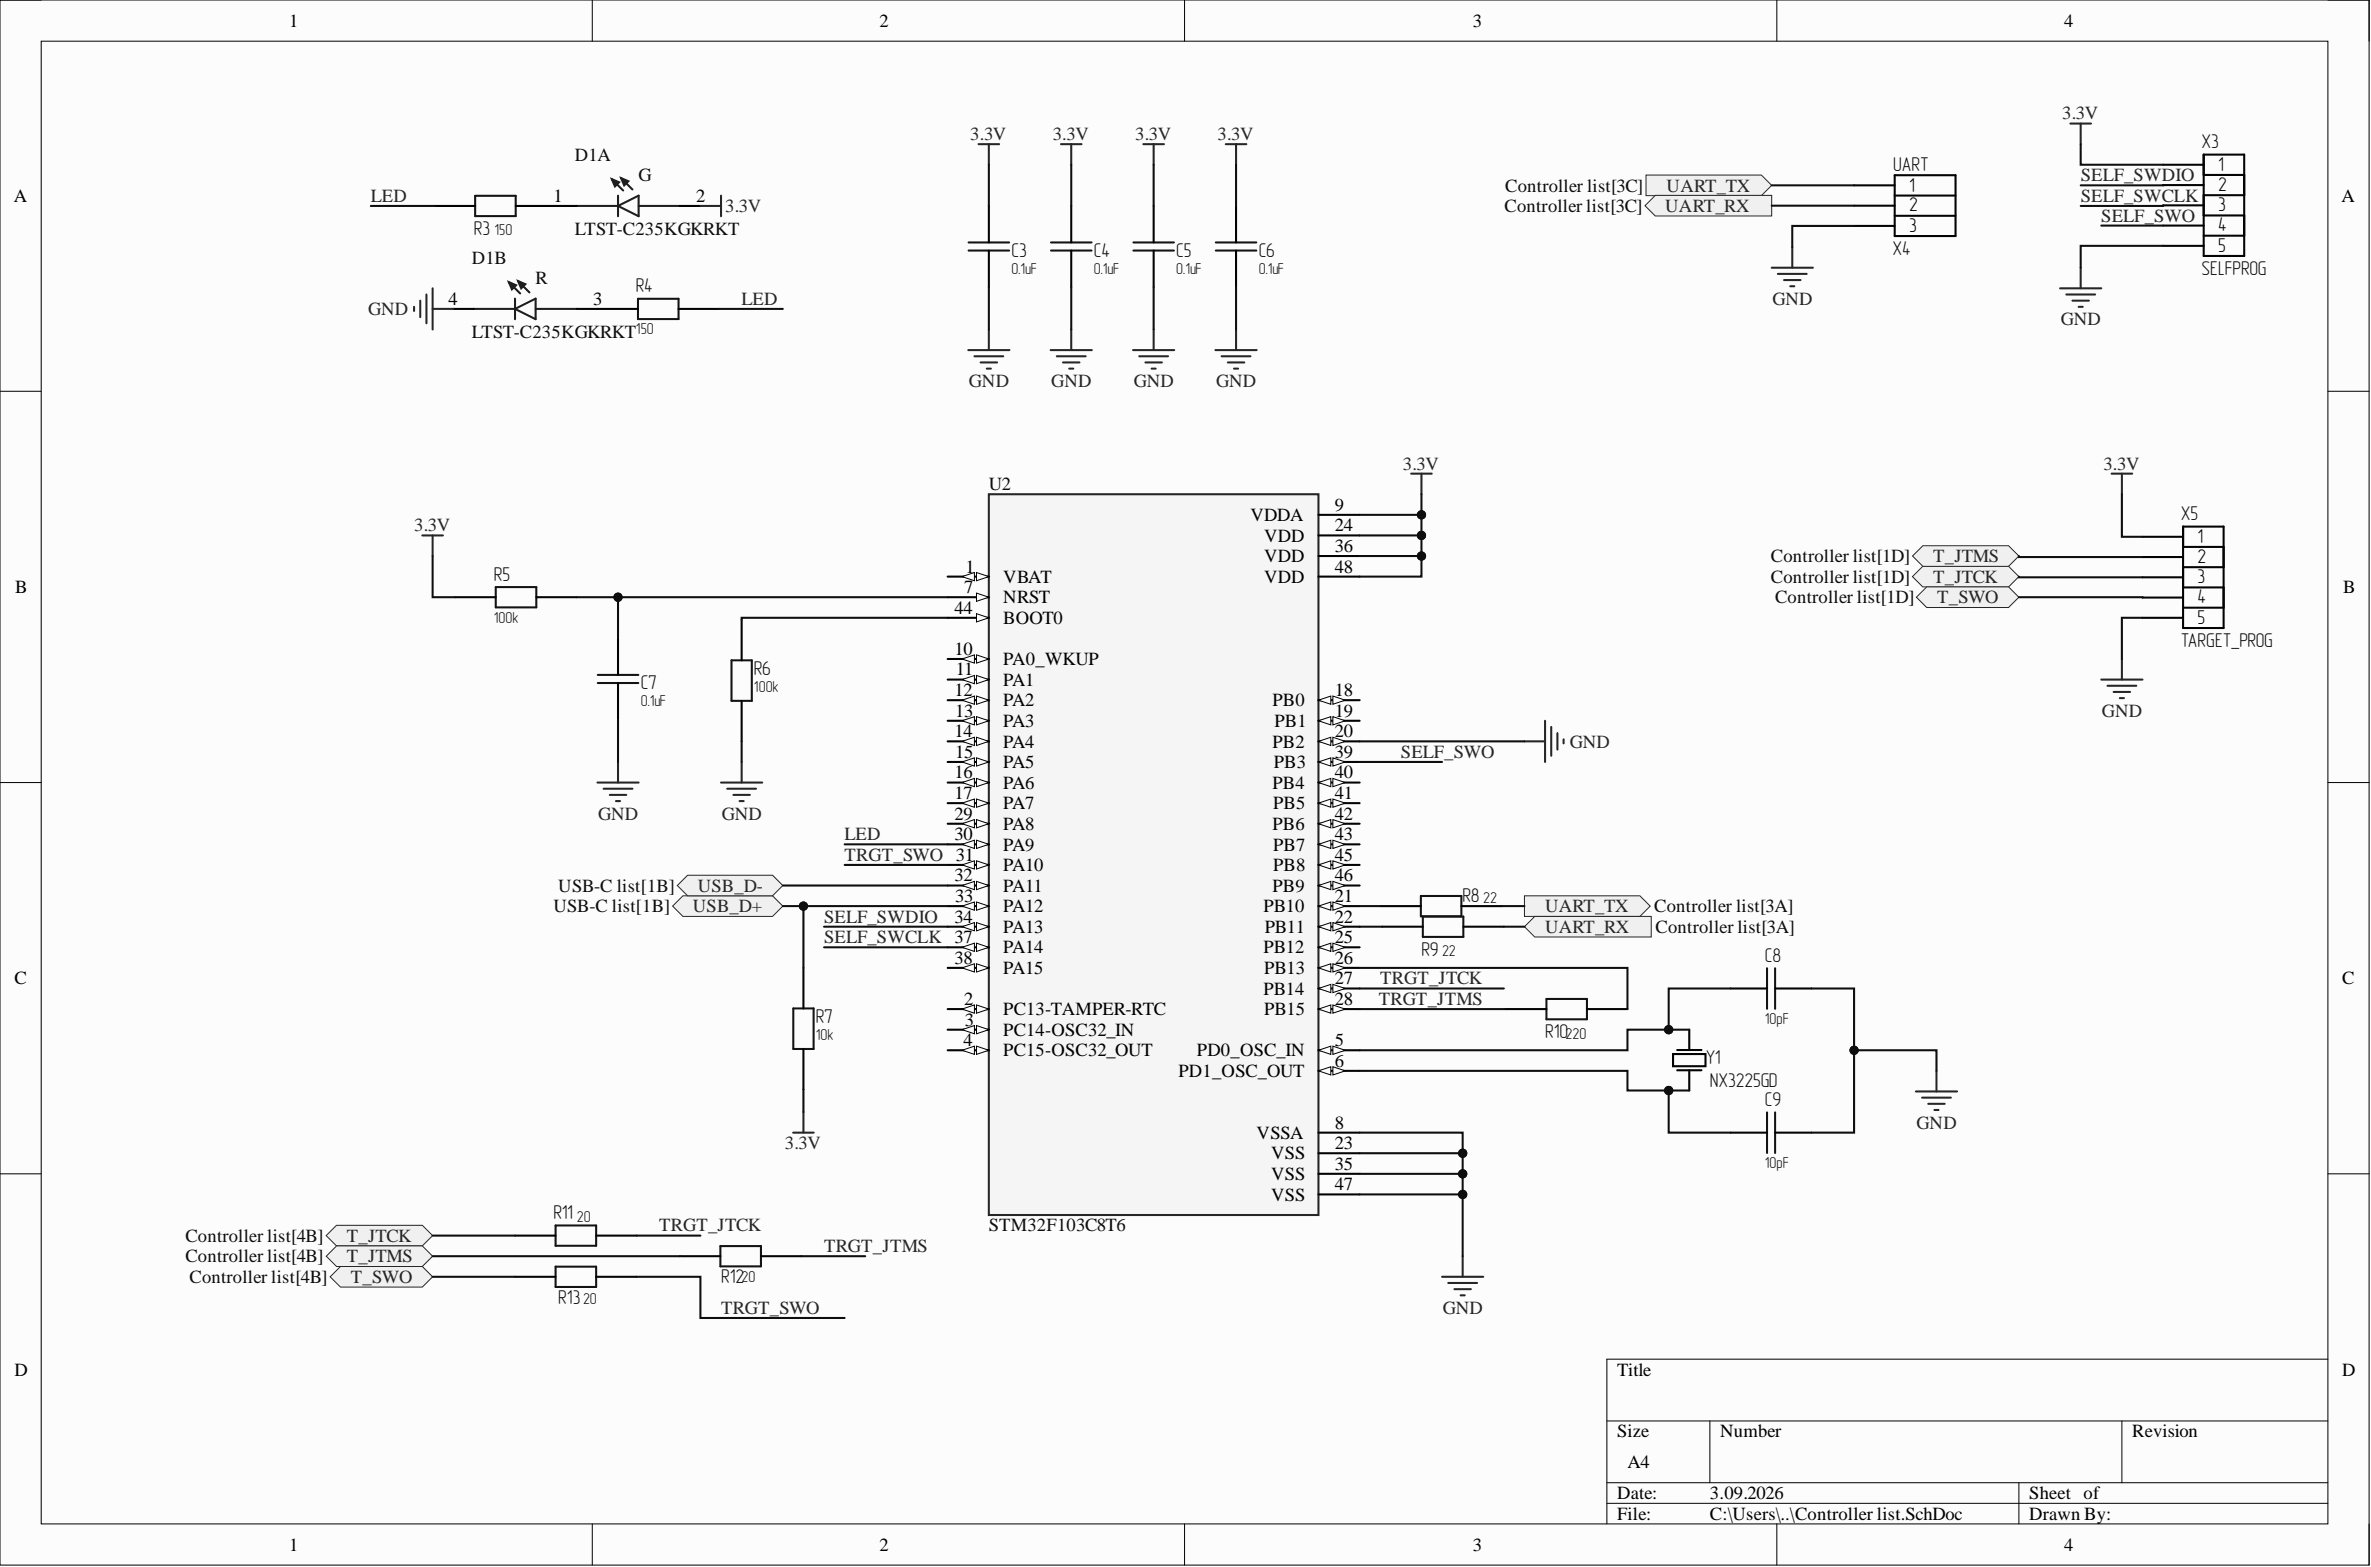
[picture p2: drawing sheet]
<svg xmlns="http://www.w3.org/2000/svg" width="292mm" height="193mm" viewBox="0 0 292 193" stroke-linecap="round" stroke-linejoin="round" font-family="sans-serif">
<defs><g id="words">
<g font-size="2.5" fill="#0e0e0e">
<text x="233.2" y="21">UART</text>
<text x="271.2" y="18.3">X3</text>
<text x="58.4" y="28.9">R3</text>
<text x="124.6" y="31.6">C3</text>
<text x="134.8" y="31.6">C4</text>
<text x="144.9" y="31.6">C5</text>
<text x="155.1" y="31.6">C6</text>
<text x="233.2" y="31.4">X4</text>
<text x="271.2" y="33.8">SELFPROG</text>
<text x="78.3" y="36">R4</text>
<text x="268.7" y="64.1">X5</text>
<text x="60.8" y="71.5">R5</text>
<text x="92.9" y="83.1">R6</text>
<text x="268.7" y="79.6">TARGET_PROG</text>
<text x="78.9" y="84.9">C7</text>
<text x="180.2" y="111.1">R8</text>
<text x="175.1" y="117.7">R9</text>
<text x="217.4" y="118.4">C8</text>
<text x="100.5" y="126">R7</text>
<text x="190.3" y="127.8">R10</text>
<text x="210.1" y="131">Y1</text>
<text x="210.7" y="133.9">NX3225GD</text>
<text x="217.4" y="136.2">C9</text>
<text x="68.2" y="150.1">R11</text>
<text x="68.8" y="160.5">R13</text>
<text x="88.8" y="158">R12</text>
</g>
<g font-size="2.5">
<text x="235.2" y="23.6">1</text>
<text x="273.3" y="21">1</text>
<text x="273.3" y="23.5">2</text>
<text x="235.2" y="26">2</text>
<text x="235.2" y="28.6">3</text>
<text x="273.3" y="26">3</text>
<text x="273.3" y="28.5">4</text>
<text x="273.3" y="31">5</text>
<text x="270.7" y="66.9">1</text>
<text x="270.7" y="69.3">2</text>
<text x="270.7" y="71.9">3</text>
<text x="270.7" y="74.3">4</text>
<text x="270.7" y="76.8">5</text>
</g>
<g font-size="2.3">
<text x="35.6" y="3.3">1</text>
<text x="108.4" y="3.3">2</text>
<text x="181.5" y="3.3">3</text>
<text x="254.3" y="3.3">4</text>
<text x="1.7" y="24.9">A</text>
<text x="68.2" y="24.9">1</text>
<text x="85.8" y="24.9">2</text>
<text x="288.5" y="24.9">A</text>
<text x="55.2" y="37.5">4</text>
<text x="73.1" y="37.5">3</text>
<text x="154.1" y="64.2">VDDA</text>
<text x="164.5" y="62.9">9</text>
<text x="164.5" y="65.4">24</text>
<text x="118.9" y="70.5">1</text>
<text x="123.6" y="71.8">VBAT</text>
<text x="155.7" y="66.7">VDD</text>
<text x="155.7" y="69.2">VDD</text>
<text x="155.7" y="71.8">VDD</text>
<text x="164.5" y="68">36</text>
<text x="164.5" y="70.5">48</text>
<text x="1.9" y="73">B</text>
<text x="117.6" y="75.6">44</text>
<text x="118.8" y="73">7</text>
<text x="123.6" y="74.3">NRST</text>
<text x="123.6" y="76.8">BOOT0</text>
<text x="288.7" y="73">B</text>
<text x="117.6" y="80.6">10</text>
<text x="117.8" y="83.2">11</text>
<text x="123.6" y="81.9">PA0_WKUP</text>
<text x="117.6" y="85.7">12</text>
<text x="117.7" y="88.3">13</text>
<text x="123.6" y="84.4">PA1</text>
<text x="123.6" y="87">PA2</text>
<text x="123.6" y="89.5">PA3</text>
<text x="156.8" y="87">PB0</text>
<text x="157" y="89.5">PB1</text>
<text x="164.5" y="85.7">18</text>
<text x="164.5" y="88.3">19</text>
<text x="117.6" y="90.8">14</text>
<text x="117.6" y="95.9">16</text>
<text x="117.7" y="93.3">15</text>
<text x="123.6" y="92.1">PA4</text>
<text x="123.6" y="94.6">PA5</text>
<text x="156.8" y="92.1">PB2</text>
<text x="156.9" y="94.6">PB3</text>
<text x="164.5" y="90.8">20</text>
<text x="164.5" y="93.3">39</text>
<text x="164.5" y="95.9">40</text>
<text x="117.6" y="98.4">17</text>
<text x="117.6" y="100.9">29</text>
<text x="123.6" y="97.1">PA6</text>
<text x="123.6" y="99.7">PA7</text>
<text x="156.8" y="97.1">PB4</text>
<text x="156.8" y="99.7">PB5</text>
<text x="164.5" y="98.4">41</text>
<text x="164.5" y="100.9">42</text>
<text x="117.6" y="103.5">30</text>
<text x="123.6" y="102.2">PA8</text>
<text x="123.6" y="104.7">PA9</text>
<text x="123.6" y="107.3">PA10</text>
<text x="156.8" y="102.2">PB6</text>
<text x="156.8" y="104.7">PB7</text>
<text x="156.8" y="107.3">PB8</text>
<text x="164.5" y="103.5">43</text>
<text x="164.5" y="106">45</text>
<text x="117.6" y="108.5">32</text>
<text x="117.6" y="113.6">34</text>
<text x="117.7" y="111.1">33</text>
<text x="123.6" y="109.8">PA11</text>
<text x="123.6" y="112.3">PA12</text>
<text x="155.7" y="112.3">PB10</text>
<text x="156.8" y="109.8">PB9</text>
<text x="164.5" y="108.5">46</text>
<text x="164.5" y="111.1">21</text>
<text x="164.5" y="113.6">22</text>
<text x="117.6" y="118.7">38</text>
<text x="123.6" y="114.9">PA13</text>
<text x="123.6" y="117.4">PA14</text>
<text x="123.6" y="120">PA15</text>
<text x="155.7" y="117.4">PB12</text>
<text x="155.7" y="120">PB13</text>
<text x="155.8" y="114.9">PB11</text>
<text x="164.5" y="116.1">25</text>
<text x="164.5" y="118.7">26</text>
<text x="1.8" y="121.2">C</text>
<text x="118.8" y="123.8">2</text>
<text x="123.6" y="125">PC13-TAMPER-RTC</text>
<text x="155.7" y="122.5">PB14</text>
<text x="155.7" y="125">PB15</text>
<text x="164.5" y="121.2">27</text>
<text x="164.5" y="123.8">28</text>
<text x="288.6" y="121.2">C</text>
<text x="118.7" y="128.8">4</text>
<text x="118.9" y="126.3">3</text>
<text x="123.6" y="127.6">PC14-OSC32_IN</text>
<text x="123.6" y="130.1">PC15-OSC32_OUT</text>
<text x="147.5" y="130.1">PD0_OSC_IN</text>
<text x="164.5" y="128.8">5</text>
<text x="164.5" y="131.4">6</text>
<text x="145.2" y="132.6">PD1_OSC_OUT</text>
<text x="154.8" y="140.2">VSSA</text>
<text x="156.6" y="142.8">VSS</text>
<text x="164.5" y="139">8</text>
<text x="164.5" y="141.5">23</text>
<text x="156.6" y="145.3">VSS</text>
<text x="156.6" y="147.8">VSS</text>
<text x="164.5" y="144">35</text>
<text x="164.5" y="146.6">47</text>
<text x="1.8" y="169.4">D</text>
<text x="199.2" y="169.4">Title</text>
<text x="288.6" y="169.4">D</text>
<text x="199.2" y="177">Size</text>
<text x="211.9" y="177">Number</text>
<text x="262.7" y="177">Revision</text>
<text x="199.2" y="184.6">Date:</text>
<text x="200.5" y="180.8">A4</text>
<text x="210.7" y="184.6">3.09.2026</text>
<text x="250" y="184.6">Sheet of</text>
<text x="35.6" y="191">1</text>
<text x="108.4" y="191">2</text>
<text x="181.5" y="191">3</text>
<text x="199.2" y="187.2">File:</text>
<text x="210.7" y="187.2">C:\Users\..\Controller list.SchDoc</text>
<text x="250" y="187.2">Drawn By:</text>
<text x="254.3" y="191">4</text>
</g>
<g font-size="2.3" fill="#262626">
<text x="119.5" y="17.2">3.3V</text>
<text x="129.7" y="17.2">3.3V</text>
<text x="139.8" y="17.2">3.3V</text>
<text x="150" y="17.2">3.3V</text>
<text x="254.1" y="14.7">3.3V</text>
<text x="205.3" y="23.6">UART_TX</text>
<text x="256.3" y="22.3">SELF_SWDIO</text>
<text x="45.7" y="24.9">LED</text>
<text x="89.3" y="26.1">3.3V</text>
<text x="205.2" y="26.1">UART_RX</text>
<text x="256.3" y="24.9">SELF_SWCLK</text>
<text x="258.9" y="27.3">SELF_SWO</text>
<text x="45.3" y="38.8">GND</text>
<text x="91.4" y="37.5">LED</text>
<text x="218.3" y="37.5">GND</text>
<text x="253.9" y="40.1">GND</text>
<text x="119.4" y="47.7">GND</text>
<text x="129.5" y="47.7">GND</text>
<text x="139.7" y="47.7">GND</text>
<text x="149.8" y="47.7">GND</text>
<text x="172.8" y="57.8">3.3V</text>
<text x="259.1" y="57.8">3.3V</text>
<text x="51" y="65.4">3.3V</text>
<text x="238.1" y="71.8">T_JTCK</text>
<text x="238.1" y="69.2">T_JTMS</text>
<text x="238.7" y="74.3">T_SWO</text>
<text x="259" y="88.3">GND</text>
<text x="172.6" y="93.3">SELF_SWO</text>
<text x="193.4" y="92.1">GND</text>
<text x="73.7" y="100.9">GND</text>
<text x="88.9" y="100.9">GND</text>
<text x="104.1" y="103.5">LED</text>
<text x="104.1" y="106">TRGT_SWO 31</text>
<text x="85.4" y="112.3">USB_D+</text>
<text x="86" y="109.8">USB_D-</text>
<text x="101.5" y="113.6">SELF_SWDIO</text>
<text x="190.3" y="112.3">UART_TX</text>
<text x="101.5" y="116.1">SELF_SWCLK 37</text>
<text x="190.3" y="114.9">UART_RX</text>
<text x="169.9" y="123.8">TRGT_JTMS</text>
<text x="170" y="121.2">TRGT_JTCK</text>
<text x="96.7" y="141.5">3.3V</text>
<text x="236.1" y="139">GND</text>
<text x="42.7" y="152.9">T_JTCK</text>
<text x="42.7" y="155.5">T_JTMS</text>
<text x="81.2" y="151.7">TRGT_JTCK</text>
<text x="101.5" y="154.2">TRGT_JTMS</text>
<text x="43.2" y="158">T_SWO</text>
<text x="88.8" y="161.8">TRGT_SWO</text>
<text x="177.7" y="161.8">GND</text>
</g>
<g font-size="2.3" fill="#0e0e0e">
<text x="70.8" y="19.8">D1A</text>
<text x="78.7" y="22.3">G</text>
<text x="185.4" y="23.6">Controller list[3C]</text>
<text x="70.8" y="28.9">LTST-C235KGKRKT</text>
<text x="185.4" y="26.1">Controller list[3C]</text>
<text x="58.1" y="32.5">D1B</text>
<text x="66" y="35">R</text>
<text x="58.1" y="41.6">LTST-C235KGKRKT</text>
<text x="121.8" y="60.4">U2</text>
<text x="218.2" y="71.8">Controller list[1D]</text>
<text x="218.2" y="69.2">Controller list[1D]</text>
<text x="218.7" y="74.3">Controller list[1D]</text>
<text x="68.2" y="112.3">USB-C list[1B]</text>
<text x="68.8" y="109.8">USB-C list[1B]</text>
<text x="203.8" y="112.3">Controller list[3A]</text>
<text x="204" y="114.9">Controller list[3A]</text>
<text x="22.8" y="152.9">Controller list[4B]</text>
<text x="22.8" y="155.5">Controller list[4B]</text>
<text x="121.8" y="151.7">STM32F103C8T6</text>
<text x="23.3" y="158">Controller list[4B]</text>
</g>
<g font-size="1.9" fill="#0e0e0e">
<text x="60.9" y="29">150</text>
<text x="124.6" y="33.7">0.1uF</text>
<text x="134.8" y="33.7">0.1uF</text>
<text x="144.9" y="33.7">0.1uF</text>
<text x="155.1" y="33.7">0.1uF</text>
<text x="78.3" y="41.2">150</text>
<text x="60.8" y="76.7">100k</text>
<text x="78.9" y="87">0.1uF</text>
<text x="92.9" y="85.2">100k</text>
<text x="182.7" y="111.2">22</text>
<text x="177.7" y="117.8">22</text>
<text x="100.5" y="128.1">10k</text>
<text x="192.9" y="127.9">220</text>
<text x="217.4" y="126.1">10pF</text>
<text x="217.4" y="143.9">10pF</text>
<text x="71.1" y="150.5">20</text>
<text x="71.8" y="160.6">20</text>
<text x="91.4" y="157.8">20</text>
</g>
</g></defs>
<path d="M0 0h291.9v192.7h-291.9z" fill-rule="evenodd" fill="#fcfcfc"/>
<path d="M0 0h291.9v192.7h-291.9z" fill="none" stroke="#000" stroke-width=".12"/>
<path d="M5.1 5.1h281.7v182.6h-281.7z" fill-rule="evenodd" fill="#fcfcfc"/>
<g fill="none" stroke="#000" stroke-width=".12">
<path d="M0 0h5.1M5.1 5.1h281.7v182.6h-281.7zM73 0v5.1M145.9 0v5.1M218.9 0v5.1M286.8 0h5.1v5.1M0 48.2h5.1M286.8 48.2h5.1M0 96.4h5.1M286.8 96.4h5.1M0 144.6h5.1M286.8 144.6h5.1"/>
<path d="M198 175h88.8M210.7 175v7.6M261.4 175v7.6M286.8 167.4h-88.8v20.3M73 187.7v5M145.9 187.7v5M198 182.6h88.8M198 185.1h88.8M218.9 187.7v5M248.7 182.6v5.1M291.9 187.7v5"/>
</g>
<path d="M121.8 60.9h40.6v88.7h-40.6z" fill-rule="evenodd" fill="#f5f5f5"/>
<path d="M121.8 60.9h40.6v88.7h-40.6z" fill="none" stroke="#262626" stroke-width=".25"/>
<path d="M116.7 71h5.1" fill="none" stroke="#000" stroke-width=".25"/>
<path d="M120.3 70.5l1.5 .5-1.5 .5z" fill="#fbfbfb"/>
<path d="M120.3 70.5l1.5 .5-1.5 .5z" fill="none" stroke="#000" stroke-width=".12"/>
<path d="M118.5 71l1.5-.5v1z" fill="#fbfbfb"/>
<path d="M118.5 71l1.5-.5v1z" fill="none" stroke="#000" stroke-width=".12"/>
<path d="M116.7 73.5h5.1" fill="none" stroke="#000" stroke-width=".25"/>
<path d="M120.3 73l1.5 .5-1.5 .6z" fill="#fbfbfb"/>
<path d="M120.3 73l1.5 .5-1.5 .6z" fill="none" stroke="#000" stroke-width=".12"/>
<path d="M116.7 76.1h5.1" fill="none" stroke="#000" stroke-width=".25"/>
<path d="M120.3 75.6l1.5 .5-1.5 .5z" fill="#fbfbfb"/>
<path d="M120.3 75.6l1.5 .5-1.5 .5z" fill="none" stroke="#000" stroke-width=".12"/>
<path d="M116.7 81.2h5.1" fill="none" stroke="#000" stroke-width=".25"/>
<path d="M120.3 80.6l1.5 .6-1.5 .5z" fill="#fbfbfb"/>
<path d="M120.3 80.6l1.5 .6-1.5 .5z" fill="none" stroke="#000" stroke-width=".12"/>
<path d="M118.5 81.2l1.5-.6v1.1z" fill="#fbfbfb"/>
<path d="M118.5 81.2l1.5-.6v1.1z" fill="none" stroke="#000" stroke-width=".12"/>
<path d="M116.7 83.7h5.1" fill="none" stroke="#000" stroke-width=".25"/>
<path d="M120.3 83.2l1.5 .5-1.5 .5z" fill="#fbfbfb"/>
<path d="M120.3 83.2l1.5 .5-1.5 .5z" fill="none" stroke="#000" stroke-width=".12"/>
<path d="M118.5 83.7l1.5-.5v1z" fill="#fbfbfb"/>
<path d="M118.5 83.7l1.5-.5v1z" fill="none" stroke="#000" stroke-width=".12"/>
<path d="M116.7 86.2h5.1" fill="none" stroke="#000" stroke-width=".25"/>
<path d="M120.3 85.7l1.5 .5-1.5 .5z" fill="#fbfbfb"/>
<path d="M120.3 85.7l1.5 .5-1.5 .5z" fill="none" stroke="#000" stroke-width=".12"/>
<path d="M118.5 86.2l1.5-.5v1z" fill="#fbfbfb"/>
<path d="M118.5 86.2l1.5-.5v1z" fill="none" stroke="#000" stroke-width=".12"/>
<path d="M116.7 88.8h5.1" fill="none" stroke="#000" stroke-width=".25"/>
<path d="M120.3 88.3l1.5 .5-1.5 .5z" fill="#fbfbfb"/>
<path d="M120.3 88.3l1.5 .5-1.5 .5z" fill="none" stroke="#000" stroke-width=".12"/>
<path d="M118.5 88.8l1.5-.5v1z" fill="#fbfbfb"/>
<path d="M118.5 88.8l1.5-.5v1z" fill="none" stroke="#000" stroke-width=".12"/>
<path d="M116.7 91.3h5.1" fill="none" stroke="#000" stroke-width=".25"/>
<path d="M120.3 90.8l1.5 .5-1.5 .5z" fill="#fbfbfb"/>
<path d="M120.3 90.8l1.5 .5-1.5 .5z" fill="none" stroke="#000" stroke-width=".12"/>
<path d="M118.5 91.3l1.5-.5v1z" fill="#fbfbfb"/>
<path d="M118.5 91.3l1.5-.5v1z" fill="none" stroke="#000" stroke-width=".12"/>
<path d="M116.7 93.8h5.1" fill="none" stroke="#000" stroke-width=".25"/>
<path d="M120.3 93.3l1.5 .5-1.5 .5z" fill="#fbfbfb"/>
<path d="M120.3 93.3l1.5 .5-1.5 .5z" fill="none" stroke="#000" stroke-width=".12"/>
<path d="M118.5 93.8l1.5-.5v1z" fill="#fbfbfb"/>
<path d="M118.5 93.8l1.5-.5v1z" fill="none" stroke="#000" stroke-width=".12"/>
<path d="M116.7 96.4h5.1" fill="none" stroke="#000" stroke-width=".25"/>
<path d="M120.3 95.9l1.5 .5-1.5 .5z" fill="#fbfbfb"/>
<path d="M120.3 95.9l1.5 .5-1.5 .5z" fill="none" stroke="#000" stroke-width=".12"/>
<path d="M118.5 96.4l1.5-.5v1z" fill="#fbfbfb"/>
<path d="M118.5 96.4l1.5-.5v1z" fill="none" stroke="#000" stroke-width=".12"/>
<path d="M116.7 98.9h5.1" fill="none" stroke="#000" stroke-width=".25"/>
<path d="M120.3 98.4l1.5 .5-1.5 .5z" fill="#fbfbfb"/>
<path d="M120.3 98.4l1.5 .5-1.5 .5z" fill="none" stroke="#000" stroke-width=".12"/>
<path d="M118.5 98.9l1.5-.5v1z" fill="#fbfbfb"/>
<path d="M118.5 98.9l1.5-.5v1z" fill="none" stroke="#000" stroke-width=".12"/>
<path d="M116.7 101.4h5.1" fill="none" stroke="#000" stroke-width=".25"/>
<path d="M120.3 100.9l1.5 .5-1.5 .5z" fill="#fbfbfb"/>
<path d="M120.3 100.9l1.5 .5-1.5 .5z" fill="none" stroke="#000" stroke-width=".12"/>
<path d="M118.5 101.4l1.5-.5v1z" fill="#fbfbfb"/>
<path d="M118.5 101.4l1.5-.5v1z" fill="none" stroke="#000" stroke-width=".12"/>
<path d="M116.7 104h5.1" fill="none" stroke="#000" stroke-width=".25"/>
<path d="M120.3 103.5l1.5 .5-1.5 .5z" fill="#fbfbfb"/>
<path d="M120.3 103.5l1.5 .5-1.5 .5z" fill="none" stroke="#000" stroke-width=".12"/>
<path d="M118.5 104l1.5-.5v1z" fill="#fbfbfb"/>
<path d="M118.5 104l1.5-.5v1z" fill="none" stroke="#000" stroke-width=".12"/>
<path d="M116.7 106.5h5.1" fill="none" stroke="#000" stroke-width=".25"/>
<path d="M120.3 106l1.5 .5-1.5 .5z" fill="#fbfbfb"/>
<path d="M120.3 106l1.5 .5-1.5 .5z" fill="none" stroke="#000" stroke-width=".12"/>
<path d="M118.5 106.5l1.5-.5v1z" fill="#fbfbfb"/>
<path d="M118.5 106.5l1.5-.5v1z" fill="none" stroke="#000" stroke-width=".12"/>
<path d="M116.7 109h5.1" fill="none" stroke="#000" stroke-width=".25"/>
<path d="M120.3 108.5l1.5 .5-1.5 .6z" fill="#fbfbfb"/>
<path d="M120.3 108.5l1.5 .5-1.5 .6z" fill="none" stroke="#000" stroke-width=".12"/>
<path d="M118.5 109l1.5-.5v1.1z" fill="#fbfbfb"/>
<path d="M118.5 109l1.5-.5v1.1z" fill="none" stroke="#000" stroke-width=".12"/>
<path d="M116.7 111.6h5.1" fill="none" stroke="#000" stroke-width=".25"/>
<path d="M120.3 111.1l1.5 .5-1.5 .5z" fill="#fbfbfb"/>
<path d="M120.3 111.1l1.5 .5-1.5 .5z" fill="none" stroke="#000" stroke-width=".12"/>
<path d="M118.5 111.6l1.5-.5v1z" fill="#fbfbfb"/>
<path d="M118.5 111.6l1.5-.5v1z" fill="none" stroke="#000" stroke-width=".12"/>
<path d="M116.7 114.1h5.1" fill="none" stroke="#000" stroke-width=".25"/>
<path d="M120.3 113.6l1.5 .5-1.5 .5z" fill="#fbfbfb"/>
<path d="M120.3 113.6l1.5 .5-1.5 .5z" fill="none" stroke="#000" stroke-width=".12"/>
<path d="M118.5 114.1l1.5-.5v1z" fill="#fbfbfb"/>
<path d="M118.5 114.1l1.5-.5v1z" fill="none" stroke="#000" stroke-width=".12"/>
<path d="M116.7 116.7h5.1" fill="none" stroke="#000" stroke-width=".25"/>
<path d="M120.3 116.1l1.5 .6-1.5 .5z" fill="#fbfbfb"/>
<path d="M120.3 116.1l1.5 .6-1.5 .5z" fill="none" stroke="#000" stroke-width=".12"/>
<path d="M118.5 116.7l1.5-.6v1.1z" fill="#fbfbfb"/>
<path d="M118.5 116.7l1.5-.6v1.1z" fill="none" stroke="#000" stroke-width=".12"/>
<path d="M116.7 119.2h5.1" fill="none" stroke="#000" stroke-width=".25"/>
<path d="M120.3 118.7l1.5 .5-1.5 .5z" fill="#fbfbfb"/>
<path d="M120.3 118.7l1.5 .5-1.5 .5z" fill="none" stroke="#000" stroke-width=".12"/>
<path d="M118.5 119.2l1.5-.5v1z" fill="#fbfbfb"/>
<path d="M118.5 119.2l1.5-.5v1z" fill="none" stroke="#000" stroke-width=".12"/>
<path d="M116.7 124.3h5.1" fill="none" stroke="#000" stroke-width=".25"/>
<path d="M120.3 123.8l1.5 .5-1.5 .5z" fill="#fbfbfb"/>
<path d="M120.3 123.8l1.5 .5-1.5 .5z" fill="none" stroke="#000" stroke-width=".12"/>
<path d="M118.5 124.3l1.5-.5v1z" fill="#fbfbfb"/>
<path d="M118.5 124.3l1.5-.5v1z" fill="none" stroke="#000" stroke-width=".12"/>
<path d="M116.7 126.8h5.1" fill="none" stroke="#000" stroke-width=".25"/>
<path d="M120.3 126.3l1.5 .5-1.5 .5z" fill="#fbfbfb"/>
<path d="M120.3 126.3l1.5 .5-1.5 .5z" fill="none" stroke="#000" stroke-width=".12"/>
<path d="M118.5 126.8l1.5-.5v1z" fill="#fbfbfb"/>
<path d="M118.5 126.8l1.5-.5v1z" fill="none" stroke="#000" stroke-width=".12"/>
<path d="M116.7 129.3h5.1" fill="none" stroke="#000" stroke-width=".25"/>
<path d="M120.3 128.8l1.5 .5-1.5 .5z" fill="#fbfbfb"/>
<path d="M120.3 128.8l1.5 .5-1.5 .5z" fill="none" stroke="#000" stroke-width=".12"/>
<path d="M118.5 129.3l1.5-.5v1z" fill="#fbfbfb"/>
<path d="M118.5 129.3l1.5-.5v1z" fill="none" stroke="#000" stroke-width=".12"/>
<path d="M162.4 63.4h5.1M162.4 65.9h5.1M162.4 68.5h5.1M162.4 71h5.1M162.4 86.2h5.1" fill="none" stroke="#000" stroke-width=".25"/>
<path d="M162.4 86.2l1.6-.5v1z" fill="#fbfbfb"/>
<path d="M162.4 86.2l1.6-.5v1z" fill="none" stroke="#000" stroke-width=".12"/>
<path d="M164.2 85.7l1.5 .5-1.5 .5z" fill="#fbfbfb"/>
<path d="M164.2 85.7l1.5 .5-1.5 .5z" fill="none" stroke="#000" stroke-width=".12"/>
<path d="M162.4 88.8h5.1" fill="none" stroke="#000" stroke-width=".25"/>
<path d="M162.4 88.8l1.6-.5v1z" fill="#fbfbfb"/>
<path d="M162.4 88.8l1.6-.5v1z" fill="none" stroke="#000" stroke-width=".12"/>
<path d="M164.2 88.3l1.5 .5-1.5 .5z" fill="#fbfbfb"/>
<path d="M164.2 88.3l1.5 .5-1.5 .5z" fill="none" stroke="#000" stroke-width=".12"/>
<path d="M162.4 91.3h5.1" fill="none" stroke="#000" stroke-width=".25"/>
<path d="M162.4 91.3l1.6-.5v1z" fill="#fbfbfb"/>
<path d="M162.4 91.3l1.6-.5v1z" fill="none" stroke="#000" stroke-width=".12"/>
<path d="M164.2 90.8l1.5 .5-1.5 .5z" fill="#fbfbfb"/>
<path d="M164.2 90.8l1.5 .5-1.5 .5z" fill="none" stroke="#000" stroke-width=".12"/>
<path d="M162.4 93.8h5.1" fill="none" stroke="#000" stroke-width=".25"/>
<path d="M162.4 93.8l1.6-.5v1z" fill="#fbfbfb"/>
<path d="M162.4 93.8l1.6-.5v1z" fill="none" stroke="#000" stroke-width=".12"/>
<path d="M164.2 93.3l1.5 .5-1.5 .5z" fill="#fbfbfb"/>
<path d="M164.2 93.3l1.5 .5-1.5 .5z" fill="none" stroke="#000" stroke-width=".12"/>
<path d="M162.4 96.4h5.1" fill="none" stroke="#000" stroke-width=".25"/>
<path d="M162.4 96.4l1.6-.5v1z" fill="#fbfbfb"/>
<path d="M162.4 96.4l1.6-.5v1z" fill="none" stroke="#000" stroke-width=".12"/>
<path d="M164.2 95.9l1.5 .5-1.5 .5z" fill="#fbfbfb"/>
<path d="M164.2 95.9l1.5 .5-1.5 .5z" fill="none" stroke="#000" stroke-width=".12"/>
<path d="M162.4 98.9h5.1" fill="none" stroke="#000" stroke-width=".25"/>
<path d="M162.4 98.9l1.6-.5v1z" fill="#fbfbfb"/>
<path d="M162.4 98.9l1.6-.5v1z" fill="none" stroke="#000" stroke-width=".12"/>
<path d="M164.2 98.4l1.5 .5-1.5 .5z" fill="#fbfbfb"/>
<path d="M164.2 98.4l1.5 .5-1.5 .5z" fill="none" stroke="#000" stroke-width=".12"/>
<path d="M162.4 101.4h5.1" fill="none" stroke="#000" stroke-width=".25"/>
<path d="M162.4 101.4l1.6-.5v1z" fill="#fbfbfb"/>
<path d="M162.4 101.4l1.6-.5v1z" fill="none" stroke="#000" stroke-width=".12"/>
<path d="M164.2 100.9l1.5 .5-1.5 .5z" fill="#fbfbfb"/>
<path d="M164.2 100.9l1.5 .5-1.5 .5z" fill="none" stroke="#000" stroke-width=".12"/>
<path d="M162.4 104h5.1" fill="none" stroke="#000" stroke-width=".25"/>
<path d="M162.4 104l1.6-.5v1z" fill="#fbfbfb"/>
<path d="M162.4 104l1.6-.5v1z" fill="none" stroke="#000" stroke-width=".12"/>
<path d="M164.2 103.5l1.5 .5-1.5 .5z" fill="#fbfbfb"/>
<path d="M164.2 103.5l1.5 .5-1.5 .5z" fill="none" stroke="#000" stroke-width=".12"/>
<path d="M162.4 106.5h5.1" fill="none" stroke="#000" stroke-width=".25"/>
<path d="M162.4 106.5l1.6-.5v1z" fill="#fbfbfb"/>
<path d="M162.4 106.5l1.6-.5v1z" fill="none" stroke="#000" stroke-width=".12"/>
<path d="M164.2 106l1.5 .5-1.5 .5z" fill="#fbfbfb"/>
<path d="M164.2 106l1.5 .5-1.5 .5z" fill="none" stroke="#000" stroke-width=".12"/>
<path d="M162.4 109h5.1" fill="none" stroke="#000" stroke-width=".25"/>
<path d="M162.4 109l1.6-.5v1.1z" fill="#fbfbfb"/>
<path d="M162.4 109l1.6-.5v1.1z" fill="none" stroke="#000" stroke-width=".12"/>
<path d="M164.2 108.5l1.5 .5-1.5 .6z" fill="#fbfbfb"/>
<path d="M164.2 108.5l1.5 .5-1.5 .6z" fill="none" stroke="#000" stroke-width=".12"/>
<path d="M162.4 111.6h5.1" fill="none" stroke="#000" stroke-width=".25"/>
<path d="M162.4 111.6l1.6-.5v1z" fill="#fbfbfb"/>
<path d="M162.4 111.6l1.6-.5v1z" fill="none" stroke="#000" stroke-width=".12"/>
<path d="M164.2 111.1l1.5 .5-1.5 .5z" fill="#fbfbfb"/>
<path d="M164.2 111.1l1.5 .5-1.5 .5z" fill="none" stroke="#000" stroke-width=".12"/>
<path d="M162.4 114.1h5.1" fill="none" stroke="#000" stroke-width=".25"/>
<path d="M162.4 114.1l1.6-.5v1z" fill="#fbfbfb"/>
<path d="M162.4 114.1l1.6-.5v1z" fill="none" stroke="#000" stroke-width=".12"/>
<path d="M164.2 113.6l1.5 .5-1.5 .5z" fill="#fbfbfb"/>
<path d="M164.2 113.6l1.5 .5-1.5 .5z" fill="none" stroke="#000" stroke-width=".12"/>
<path d="M162.4 116.7h5.1" fill="none" stroke="#000" stroke-width=".25"/>
<path d="M162.4 116.7l1.6-.6v1.1z" fill="#fbfbfb"/>
<path d="M162.4 116.7l1.6-.6v1.1z" fill="none" stroke="#000" stroke-width=".12"/>
<path d="M164.2 116.1l1.5 .6-1.5 .5z" fill="#fbfbfb"/>
<path d="M164.2 116.1l1.5 .6-1.5 .5z" fill="none" stroke="#000" stroke-width=".12"/>
<path d="M162.4 119.2h5.1" fill="none" stroke="#000" stroke-width=".25"/>
<path d="M162.4 119.2l1.6-.5v1z" fill="#fbfbfb"/>
<path d="M162.4 119.2l1.6-.5v1z" fill="none" stroke="#000" stroke-width=".12"/>
<path d="M164.2 118.7l1.5 .5-1.5 .5z" fill="#fbfbfb"/>
<path d="M164.2 118.7l1.5 .5-1.5 .5z" fill="none" stroke="#000" stroke-width=".12"/>
<path d="M162.4 121.7h5.1" fill="none" stroke="#000" stroke-width=".25"/>
<path d="M162.4 121.7l1.6-.5v1z" fill="#fbfbfb"/>
<path d="M162.4 121.7l1.6-.5v1z" fill="none" stroke="#000" stroke-width=".12"/>
<path d="M164.2 121.2l1.5 .5-1.5 .5z" fill="#fbfbfb"/>
<path d="M164.2 121.2l1.5 .5-1.5 .5z" fill="none" stroke="#000" stroke-width=".12"/>
<path d="M162.4 124.3h5.1" fill="none" stroke="#000" stroke-width=".25"/>
<path d="M162.4 124.3l1.6-.5v1z" fill="#fbfbfb"/>
<path d="M162.4 124.3l1.6-.5v1z" fill="none" stroke="#000" stroke-width=".12"/>
<path d="M164.2 123.8l1.5 .5-1.5 .5z" fill="#fbfbfb"/>
<path d="M164.2 123.8l1.5 .5-1.5 .5z" fill="none" stroke="#000" stroke-width=".12"/>
<path d="M162.4 129.3h5.1" fill="none" stroke="#000" stroke-width=".25"/>
<path d="M162.4 129.3l1.6-.5v1z" fill="#fbfbfb"/>
<path d="M162.4 129.3l1.6-.5v1z" fill="none" stroke="#000" stroke-width=".12"/>
<path d="M164.2 128.8l1.5 .5-1.5 .5z" fill="#fbfbfb"/>
<path d="M164.2 128.8l1.5 .5-1.5 .5z" fill="none" stroke="#000" stroke-width=".12"/>
<path d="M162.4 131.9h5.1" fill="none" stroke="#000" stroke-width=".25"/>
<path d="M162.4 131.9l1.6-.5v1z" fill="#fbfbfb"/>
<path d="M162.4 131.9l1.6-.5v1z" fill="none" stroke="#000" stroke-width=".12"/>
<path d="M164.2 131.4l1.5 .5-1.5 .5z" fill="#fbfbfb"/>
<path d="M164.2 131.4l1.5 .5-1.5 .5z" fill="none" stroke="#000" stroke-width=".12"/>
<g fill="none" stroke="#000" stroke-width=".25">
<path d="M56.1 73.5h5M66.1 73.5h5M76.1 78.6v4.5M91.4 76.3v5M76.1 84.1v4.5M91.4 86.3v5M162.4 139.5h5.1M206.1 129.8h4v1.5h-4zM206.6 131.8h3M206.6 129.3h3M208.1 126.8v2.5M208.1 131.8v2.5"/>
<path d="M213.2 139.5h4.5M213.2 121.7h4.5M218.7 139.5h4.5M218.7 121.7h4.5M162.4 142h5.1M162.4 144.6h5.1M162.4 147.1h5.1"/>
</g>
<g fill="none" stroke="#262626" stroke-width=".25">
<path d="M173.9 58.3h2.5M175.1 58.3v2.6M52 65.9h2.6M53.3 65.9v2.6M73.6 96.4h5.1M74.4 97.1h3.5M75.1 97.9h2.1M75.9 98.7h.5M76.1 93.8v2.6M88.8 96.4h5.1M89.6 97.1h3.5M90.4 97.9h2"/>
<path d="M91.1 98.7h.5M91.4 93.8v2.6M236 134.4h5.1M236.8 135.2h3.5M237.6 135.9h2M238.3 136.7h.5M238.6 131.9v2.5M177.7 157.2h5M178.4 158h3.6M179.2 158.8h2M179.9 159.5h.5M180.2 154.7v2.5"/>
</g>
<path d="M61.1 72.3h5v2.5h-5zM73.6 83.1h5M73.6 84.1h5M90.1 81.3h2.5v5h-2.5zM217.7 119.2v5M218.7 119.2v5M217.7 137v5M218.7 137v5" fill="none" stroke="#131313" stroke-width=".25"/>
<path d="M82.9 111.6l1.2-1.3h11.1l1.2 1.3-1.2 1.3h-11.1z" fill-rule="evenodd" fill="#f0f0f0"/>
<path d="M82.9 111.6l1.2-1.3h11.1l1.2 1.3-1.2 1.3h-11.1z" fill="none" stroke="#262626" stroke-width=".12"/>
<path d="M83.4 109l1.3-1.2h10.5l1.2 1.2-1.2 1.3h-10.5z" fill-rule="evenodd" fill="#f0f0f0"/>
<path d="M83.4 109l1.3-1.2h10.5l1.2 1.2-1.2 1.3h-10.5z" fill="none" stroke="#262626" stroke-width=".12"/>
<path d="M119.3 29.9h5M119.3 30.9h5M129.5 29.9h5M129.5 30.9h5M139.6 29.9h5M139.6 30.9h5M149.8 29.9h5M149.8 30.9h5M97.7 124.2h2.5v5h-2.5z" fill="none" stroke="#131313" stroke-width=".25"/>
<g fill="none" stroke="#000" stroke-width=".25">
<path d="M271.5 19h5v12.5h-5zM121.8 25.4v4.5M121.8 30.9v4.4M132 25.4v4.5M132 30.9v4.4M142.1 25.4v4.5M142.1 30.9v4.4M152.3 25.4v4.5M152.3 30.9v4.4M228.4 22.8h5M228.4 25.3h5M228.4 27.8h5"/>
<path d="M233.4 24.1h7.5M233.4 26.6h7.5M233.4 21.6h7.5v7.5h-7.5zM266.5 20.3h5M266.5 22.8h5M266.5 25.3h5M266.5 27.8h5M266.5 30.3h5M271.5 21.5h5M271.5 24h5M271.5 26.5h5M271.5 29h5"/>
<path d="M99 119.2v5M99 129.2v5"/>
</g>
<g fill="none" stroke="#262626" stroke-width=".25">
<path d="M120.6 17.8h2.5M121.8 17.8v2.5M130.7 17.8h2.5M132 17.8v2.5M140.9 17.8h2.5M142.1 17.8v2.5M151 17.8h2.5M152.3 17.8v2.5M255.1 15.2h2.5M256.3 15.2v2.6M218.3 33h5M219 33.7h3.6"/>
<path d="M219.8 34.5h2M220.5 35.3h.6M220.8 30.4v2.6M253.8 35.5h5.1M254.6 36.3h3.5M255.3 37h2M256.1 37.8h.5M256.3 33v2.5M119.3 43.1h5.1M120 43.9h3.6M120.8 44.6h2M121.6 45.4h.5"/>
<path d="M121.8 40.6v2.5M129.4 43.1h5.1M130.2 43.9h3.6M131 44.6h2M131.7 45.4h.5M132 40.6v2.5M139.6 43.1h5.1M140.3 43.9h3.6M141.1 44.6h2M141.9 45.4h.5M142.1 40.6v2.5M149.7 43.1h5.1"/>
<path d="M150.5 43.9h3.6M151.3 44.6h2M152 45.4h.5M152.3 40.6v2.5M97.7 139.5h2.5M99 136.9v2.6"/>
</g>
<path d="M187.8 110.3h14.2l1.3 1.3-1.3 1.3h-14.2z" fill-rule="evenodd" fill="#f0f0f0"/>
<path d="M187.8 110.3h14.2l1.3 1.3-1.3 1.3h-14.2z" fill="none" stroke="#262626" stroke-width=".12"/>
<path d="M187.8 114.1l1.3-1.2h14.3v2.5h-14.3z" fill-rule="evenodd" fill="#f0f0f0"/>
<path d="M187.8 114.1l1.3-1.2h14.3v2.5h-14.3z" fill="none" stroke="#262626" stroke-width=".12"/>
<path d="M202.8 21.6h14.2l1.3 1.2-1.3 1.3h-14.2z" fill-rule="evenodd" fill="#f0f0f0"/>
<path d="M202.8 21.6h14.2l1.3 1.2-1.3 1.3h-14.2z" fill="none" stroke="#262626" stroke-width=".12"/>
<path d="M202.7 25.3l1.2-1.2h14.4v2.5h-14.4z" fill-rule="evenodd" fill="#f0f0f0"/>
<path d="M202.7 25.3l1.2-1.2h14.4v2.5h-14.4z" fill="none" stroke="#262626" stroke-width=".12"/>
<path d="M175 110.3h5v2.5h-5zM175.3 112.9h5v2.5h-5zM190.5 123h5v2.5h-5z" fill="none" stroke="#131313" stroke-width=".25"/>
<path d="M170 111.6h5M170.3 114.1h5M180 111.6h5M180.3 114.1h5M185.5 124.3h5M195.5 124.3h5" fill="none" stroke="#000" stroke-width=".25"/>
<path d="M71.1 25.4h5M75.4 22.1l1.4 1.4M76.1 25.4l2.6-1.3v2.5zM76.1 24.1v2.5M76.5 21.9l1.4 1.4M78.7 25.4h5.1" fill="none" stroke="#1c1c1c" stroke-width=".25"/>
<path d="M76.5 21.9l.9 .4-.5 .5z" fill="#1c1c1c"/>
<path d="M76.5 21.9l.9 .4-.5 .5z" fill="none" stroke="#1c1c1c" stroke-width=".25"/>
<path d="M75.4 22.1l.9 .3-.5 .6z" fill="#1c1c1c"/>
<path d="M58.4 38h5M62.7 34.7l1.4 1.4M63.4 38l2.6-1.2v2.5zM63.4 36.8v2.5M63.8 34.6l1.4 1.4M66 38h5.1M75.4 22.1l.9 .3-.5 .6z" fill="none" stroke="#1c1c1c" stroke-width=".25"/>
<path d="M68.5 25.4h2.6M83.8 25.4h2.5" fill="none" stroke="#000" stroke-width=".25"/>
<path d="M63.8 34.6l.9 .4-.5 .5z" fill="#1c1c1c"/>
<path d="M63.8 34.6l.9 .4-.5 .5z" fill="none" stroke="#1c1c1c" stroke-width=".25"/>
<path d="M62.7 34.7l.9 .4-.5 .5z" fill="#1c1c1c"/>
<path d="M62.7 34.7l.9 .4-.5 .5z" fill="none" stroke="#1c1c1c" stroke-width=".25"/>
<g fill="none" stroke="#000" stroke-width=".25">
<path d="M53.5 25.4h5M55.8 38h2.6M63.5 25.4h5M71.1 38h7.5M83.6 38h5M263.9 66.1h5.1M263.9 68.6h5.1M263.9 71.1h5.1M263.9 73.6h5.1M263.9 76.1h5.1M269 64.8h4.9v12.5h-4.9zM269 67.4h4.9"/>
<path d="M269 69.8h4.9M269 72.3h4.9M269 74.8h4.9"/>
</g>
<g fill="none" stroke="#262626" stroke-width=".25">
<path d="M51 37.8v.5M51.8 37v2.1M52.5 36.3v3.5M53.3 35.5v5.1M53.3 38h2.5M86.3 25.4h2.5M88.8 24.1v2.5M260.1 58.3h2.6M261.4 58.3v2.6M258.9 83.7h5M259.6 84.4h3.6M260.4 85.2h2"/>
<path d="M261.2 86h.5M261.4 81.2v2.5"/>
</g>
<path d="M58.5 24.1h5v2.5h-5zM78.6 36.8h5v2.5h-5z" fill="none" stroke="#131313" stroke-width=".25"/>
<path d="M235.6 71l1.3-1.3h10.6l1.2 1.3-1.2 1.3h-10.6z" fill-rule="evenodd" fill="#f0f0f0"/>
<path d="M235.6 71l1.3-1.3h10.6l1.2 1.3-1.2 1.3h-10.6z" fill="none" stroke="#262626" stroke-width=".12"/>
<path d="M235.6 68.5l1.3-1.3h10.6l1.2 1.3-1.2 1.2h-10.6z" fill-rule="evenodd" fill="#f0f0f0"/>
<path d="M235.6 68.5l1.3-1.3h10.6l1.2 1.3-1.2 1.2h-10.6z" fill="none" stroke="#262626" stroke-width=".12"/>
<path d="M236.1 73.5l1.3-1.2h10.1l1.2 1.2-1.2 1.3h-10.1z" fill-rule="evenodd" fill="#f0f0f0"/>
<path d="M236.1 73.5l1.3-1.2h10.1l1.2 1.2-1.2 1.3h-10.1z" fill="none" stroke="#262626" stroke-width=".12"/>
<path d="M40.2 152.2l1.3-1.3h10.5l1.3 1.3-1.3 1.2h-10.5z" fill-rule="evenodd" fill="#f0f0f0"/>
<path d="M40.2 152.2l1.3-1.3h10.5l1.3 1.3-1.3 1.2h-10.5z" fill="none" stroke="#262626" stroke-width=".12"/>
<path d="M40.2 154.7l1.3-1.3h10.5l1.3 1.3-1.3 1.3h-10.5z" fill-rule="evenodd" fill="#f0f0f0"/>
<path d="M40.2 154.7l1.3-1.3h10.5l1.3 1.3-1.3 1.3h-10.5z" fill="none" stroke="#262626" stroke-width=".12"/>
<path d="M40.7 157.2l1.2-1.2h10.1l1.3 1.2-1.3 1.3h-10.1z" fill-rule="evenodd" fill="#f0f0f0"/>
<path d="M40.7 157.2l1.2-1.2h10.1l1.3 1.2-1.3 1.3h-10.1z" fill="none" stroke="#262626" stroke-width=".12"/>
<path d="M68.4 156h5v2.5h-5zM68.4 150.9h5v2.5h-5zM88.7 153.4h5v2.5h-5z" fill="none" stroke="#131313" stroke-width=".25"/>
<path d="M63.4 157.2h5M63.4 152.2h5M73.4 157.2h5M73.4 152.2h5M83.8 154.7h4.9M93.7 154.7h5" fill="none" stroke="#000" stroke-width=".25"/>
<path d="M187.8 91.3h2.5M190.3 88.8v5M191.1 89.5v3.6M191.9 90.3v2M192.6 91v.5" fill="none" stroke="#262626" stroke-width=".25"/>
<path d="M167.5 144.6h12.7" fill="none" stroke="#0e0e0e" stroke-width=".25"/>
<circle cx="180.2" cy="144.6" r=".51" fill="#0e0e0e"/>
<circle cx="180.2" cy="144.6" r=".51" fill="none" stroke="#0e0e0e" stroke-width=".12"/>
<path d="M167.5 142h12.7" fill="none" stroke="#0e0e0e" stroke-width=".25"/>
<circle cx="180.2" cy="142" r=".51" fill="#0e0e0e"/>
<circle cx="180.2" cy="142" r=".51" fill="none" stroke="#0e0e0e" stroke-width=".12"/>
<path d="M175.1 60.9v10.1h-7.6" fill="none" stroke="#0e0e0e" stroke-width=".25"/>
<circle cx="175.1" cy="68.5" r=".51" fill="#0e0e0e"/>
<circle cx="175.1" cy="68.5" r=".51" fill="none" stroke="#0e0e0e" stroke-width=".12"/>
<circle cx="175.1" cy="65.9" r=".51" fill="#0e0e0e"/>
<circle cx="175.1" cy="65.9" r=".51" fill="none" stroke="#0e0e0e" stroke-width=".12"/>
<circle cx="175.1" cy="63.4" r=".51" fill="#0e0e0e"/>
<circle cx="175.1" cy="63.4" r=".51" fill="none" stroke="#0e0e0e" stroke-width=".12"/>
<path d="M167.5 68.5h7.6" fill="none" stroke="#0e0e0e" stroke-width=".25"/>
<circle cx="175.1" cy="68.5" r=".51" fill="#0e0e0e"/>
<circle cx="175.1" cy="68.5" r=".51" fill="none" stroke="#0e0e0e" stroke-width=".12"/>
<path d="M167.5 65.9h7.6" fill="none" stroke="#0e0e0e" stroke-width=".25"/>
<circle cx="175.1" cy="65.9" r=".51" fill="#0e0e0e"/>
<circle cx="175.1" cy="65.9" r=".51" fill="none" stroke="#0e0e0e" stroke-width=".12"/>
<path d="M167.5 63.4h7.6" fill="none" stroke="#0e0e0e" stroke-width=".25"/>
<circle cx="175.1" cy="63.4" r=".51" fill="#0e0e0e"/>
<circle cx="175.1" cy="63.4" r=".51" fill="none" stroke="#0e0e0e" stroke-width=".12"/>
<path d="M180.2 147.1v7.6" fill="none" stroke="#0e0e0e" stroke-width=".25"/>
<circle cx="180.2" cy="147.1" r=".51" fill="#0e0e0e"/>
<circle cx="180.2" cy="147.1" r=".51" fill="none" stroke="#0e0e0e" stroke-width=".12"/>
<path d="M167.5 139.5h12.7v7.6h-12.7" fill="none" stroke="#0e0e0e" stroke-width=".25"/>
<circle cx="180.2" cy="147.1" r=".51" fill="#0e0e0e"/>
<circle cx="180.2" cy="147.1" r=".51" fill="none" stroke="#0e0e0e" stroke-width=".12"/>
<circle cx="180.2" cy="144.6" r=".51" fill="#0e0e0e"/>
<circle cx="180.2" cy="144.6" r=".51" fill="none" stroke="#0e0e0e" stroke-width=".12"/>
<circle cx="180.2" cy="142" r=".51" fill="#0e0e0e"/>
<circle cx="180.2" cy="142" r=".51" fill="none" stroke="#0e0e0e" stroke-width=".12"/>
<path d="M76.1 73.5v5.1" fill="none" stroke="#0e0e0e" stroke-width=".25"/>
<circle cx="76.1" cy="73.5" r=".51" fill="#0e0e0e"/>
<circle cx="76.1" cy="73.5" r=".51" fill="none" stroke="#0e0e0e" stroke-width=".12"/>
<path d="M71.1 73.5h45.6M116.7 76.1h-25.3v.2M76.1 88.6v5.2M91.4 91.3v2.5" fill="none" stroke="#0e0e0e" stroke-width=".25"/>
<circle cx="76.1" cy="73.5" r=".51" fill="#0e0e0e"/>
<circle cx="76.1" cy="73.5" r=".51" fill="none" stroke="#0e0e0e" stroke-width=".12"/>
<path d="M53.3 68.5v5h2.8M213.2 121.7h-7.6v5.1" fill="none" stroke="#0e0e0e" stroke-width=".25"/>
<circle cx="205.6" cy="126.8" r=".51" fill="#0e0e0e"/>
<circle cx="205.6" cy="126.8" r=".51" fill="none" stroke="#0e0e0e" stroke-width=".12"/>
<path d="M205.6 134.3v5.2h7.6" fill="none" stroke="#0e0e0e" stroke-width=".25"/>
<circle cx="205.6" cy="134.3" r=".51" fill="#0e0e0e"/>
<circle cx="205.6" cy="134.3" r=".51" fill="none" stroke="#0e0e0e" stroke-width=".12"/>
<path d="M223.2 121.7h5.2v17.8h-5.2" fill="none" stroke="#0e0e0e" stroke-width=".25"/>
<circle cx="228.4" cy="129.3" r=".51" fill="#0e0e0e"/>
<circle cx="228.4" cy="129.3" r=".51" fill="none" stroke="#0e0e0e" stroke-width=".12"/>
<path d="M228.4 129.3h10.2v2.6" fill="none" stroke="#0e0e0e" stroke-width=".25"/>
<circle cx="228.4" cy="129.3" r=".51" fill="#0e0e0e"/>
<circle cx="228.4" cy="129.3" r=".51" fill="none" stroke="#0e0e0e" stroke-width=".12"/>
<g fill="none" stroke="#0e0e0e" stroke-width=".25">
<path d="M256.3 17.8v2.5h10.2M121.8 20.3v5.1M121.8 35.3v5.3M132 20.3v5.1M132 35.3v5.3M142.1 20.3v5.1M142.1 35.3v5.3M152.3 20.3v5.1M152.3 35.3v5.3M218.3 22.8h10.1M218.3 25.3h10.1M228.4 27.8h-7.6v2.6"/>
<path d="M258.9 27.8h7.6M266.5 22.8h-10.2M266.5 25.3v.1h-10.2M266.5 30.3h-10.2v2.7M167.5 93.8h10.2M101.5 114.1h15.2M101.5 116.7h15.2M167.5 114.1h2.8M167.5 111.6h2.5M185 111.6h2.8M185.3 114.1h2.5M99 134.2v2.7"/>
<path d="M167.5 131.9h33v2.4h7.6"/>
</g>
<circle cx="205.6" cy="134.3" r=".51" fill="#0e0e0e"/>
<circle cx="205.6" cy="134.3" r=".51" fill="none" stroke="#0e0e0e" stroke-width=".12"/>
<path d="M208.1 126.8h-7.6v2.5h-33" fill="none" stroke="#0e0e0e" stroke-width=".25"/>
<circle cx="205.6" cy="126.8" r=".51" fill="#0e0e0e"/>
<circle cx="205.6" cy="126.8" r=".51" fill="none" stroke="#0e0e0e" stroke-width=".12"/>
<g fill="none" stroke="#0e0e0e" stroke-width=".25">
<path d="M45.7 25.4h7.8M88.6 38h7.8M248.7 73.5l15.2 .1M248.7 68.5v.1h15.2M248.7 71v.1h15.2M261.4 60.9v5.2h2.5M263.9 76.1h-2.5v5.1M167.5 91.3h20.3M96.4 111.6h20.3M96.4 109h20.3M104.1 106.5h12.6M104.1 104h12.6"/>
<path d="M167.5 119.2h33v5.1M167.5 124.3h18M167.5 121.7h17.8M53.3 152.2h10.1M53.3 154.7h30.5M53.3 157.2h10.1M78.4 157.2h7.9v5.1h17.8M78.4 152.2h7.9M98.7 154.7h7.9"/>
</g>
<circle cx="99" cy="111.6" r=".51" fill="#0e0e0e"/>
<circle cx="99" cy="111.6" r=".51" fill="none" stroke="#0e0e0e" stroke-width=".12"/>
<path d="M99 111.6v7.6" fill="none" stroke="#0e0e0e" stroke-width=".25"/>
<circle cx="99" cy="111.6" r=".51" fill="#0e0e0e"/>
<circle cx="99" cy="111.6" r=".51" fill="none" stroke="#0e0e0e" stroke-width=".12"/>
<use href="#words"/>
</svg>
